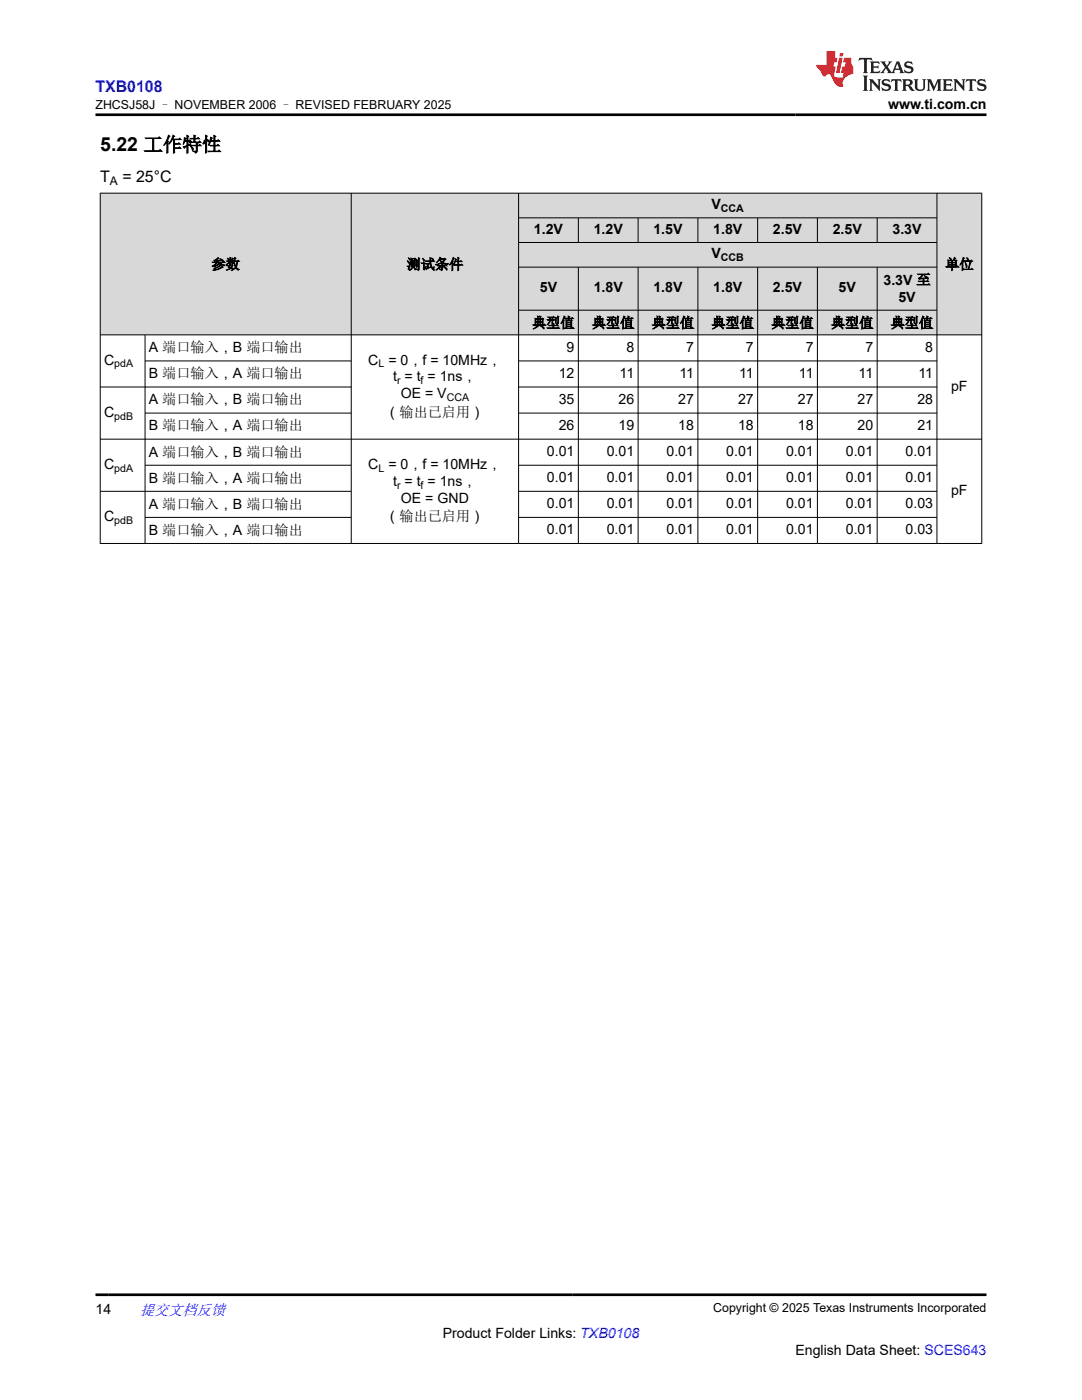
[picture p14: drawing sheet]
<svg xmlns="http://www.w3.org/2000/svg" width="216mm" height="279mm" viewBox="0 0 216 279" stroke-linecap="round" stroke-linejoin="round" font-family="sans-serif">
<defs><g id="words">
<text font-size="3.9" x="20" y="30.2">5.22 工作特性</text>
<text font-size="3.2" fill="#00f" x="19.1" y="18.3">TXB0108</text>
<g font-size="3.2">
<text x="20" y="36.3">T</text>
<text x="24.4" y="36.3">= 25°C</text>
</g>
<text font-size="3" fill="#00f" x="27.9" y="262.4">提交文档反馈</text>
<g font-size="2.8">
<text x="177.2" y="21.7">www.ti.com.cn</text>
<text x="142" y="41.7">V</text>
<text x="106.5" y="46.7">1.2V</text>
<text x="118.5" y="46.7">1.2V</text>
<text x="130.4" y="46.7">1.5V</text>
<text x="142.3" y="46.7">1.8V</text>
<text x="154.2" y="46.7">2.5V</text>
<text x="166.2" y="46.7">2.5V</text>
<text x="178.1" y="46.7">3.3V</text>
<text x="42.2" y="53.7">参数</text>
<text x="81.1" y="53.7">测试条件</text>
<text x="142" y="51.6">V</text>
<text x="188.6" y="53.7">单位</text>
<text x="107.7" y="58.3">5V</text>
<text x="118.5" y="58.3">1.8V</text>
<text x="130.4" y="58.3">1.8V</text>
<text x="142.3" y="58.3">1.8V</text>
<text x="154.2" y="58.3">2.5V</text>
<text x="167.3" y="58.3">5V</text>
<text x="176.3" y="56.8">3.3V 至</text>
<text x="106.2" y="65.4">典型值</text>
<text x="118.1" y="65.4">典型值</text>
<text x="130" y="65.4">典型值</text>
<text x="141.9" y="65.4">典型值</text>
<text x="153.9" y="65.4">典型值</text>
<text x="165.8" y="65.4">典型值</text>
<text x="177.7" y="65.4">典型值</text>
<text x="179.3" y="60.2">5V</text>
<text x="29.7" y="70.3">A 端口输入，B 端口输出</text>
<text x="113.1" y="70.2">9</text>
<text x="125" y="70.2">8</text>
<text x="136.9" y="70.2">7</text>
<text x="148.8" y="70.2">7</text>
<text x="160.8" y="70.2">7</text>
<text x="172.7" y="70.2">7</text>
<text x="184.6" y="70.2">8</text>
<text x="20.8" y="72.8">C</text>
<text x="29.7" y="75.5">B 端口输入，A 端口输出</text>
<text x="73.5" y="72.7">C = 0，f = 10MHz，</text>
<text x="78.4" y="76.1">t = t = 1ns，</text>
<text x="111.5" y="75.4">12</text>
<text x="123.6" y="75.4">11</text>
<text x="135.6" y="75.4">11</text>
<text x="147.5" y="75.4">11</text>
<text x="159.4" y="75.4">11</text>
<text x="171.3" y="75.4">11</text>
<text x="183.3" y="75.4">11</text>
<text x="189.8" y="78">pF</text>
<text x="20.8" y="83.2">C</text>
<text x="29.7" y="80.7">A 端口输入，B 端口输出</text>
<text x="76.9" y="83.2">（输出已启用）</text>
<text x="80" y="79.5">OE = V</text>
<text x="111.5" y="80.6">35</text>
<text x="123.4" y="80.6">26</text>
<text x="135.3" y="80.6">27</text>
<text x="147.3" y="80.6">27</text>
<text x="159.2" y="80.6">27</text>
<text x="171.1" y="80.6">27</text>
<text x="183" y="80.6">28</text>
<text x="29.7" y="85.9">B 端口输入，A 端口输出</text>
<text x="111.5" y="85.8">26</text>
<text x="123.4" y="85.8">19</text>
<text x="135.3" y="85.8">18</text>
<text x="147.3" y="85.8">18</text>
<text x="159.2" y="85.8">18</text>
<text x="171.1" y="85.8">20</text>
<text x="183" y="85.8">21</text>
<text x="20.8" y="93.6">C</text>
<text x="29.7" y="91.1">A 端口输入，B 端口输出</text>
<text x="73.5" y="93.6">C = 0，f = 10MHz，</text>
<text x="109.1" y="91">0.01</text>
<text x="121.1" y="91">0.01</text>
<text x="133" y="91">0.01</text>
<text x="144.9" y="91">0.01</text>
<text x="156.8" y="91">0.01</text>
<text x="168.8" y="91">0.01</text>
<text x="180.7" y="91">0.01</text>
<text x="29.7" y="96.3">B 端口输入，A 端口输出</text>
<text x="29.7" y="101.5">A 端口输入，B 端口输出</text>
<text x="78.4" y="97">t = t = 1ns，</text>
<text x="80" y="100.3">OE = GND</text>
<text x="109.1" y="96.2">0.01</text>
<text x="109.1" y="101.4">0.01</text>
<text x="121.1" y="96.2">0.01</text>
<text x="121.1" y="101.4">0.01</text>
<text x="133" y="96.2">0.01</text>
<text x="133" y="101.4">0.01</text>
<text x="144.9" y="96.2">0.01</text>
<text x="144.9" y="101.4">0.01</text>
<text x="156.8" y="96.2">0.01</text>
<text x="156.8" y="101.4">0.01</text>
<text x="168.8" y="96.2">0.01</text>
<text x="168.8" y="101.4">0.01</text>
<text x="180.7" y="96.2">0.01</text>
<text x="180.7" y="101.4">0.03</text>
<text x="189.8" y="98.8">pF</text>
<text x="20.8" y="104">C</text>
<text x="29.7" y="106.7">B 端口输入，A 端口输出</text>
<text x="76.9" y="104">（输出已启用）</text>
<text x="109.1" y="106.6">0.01</text>
<text x="121.1" y="106.6">0.01</text>
<text x="133" y="106.6">0.01</text>
<text x="144.9" y="106.6">0.01</text>
<text x="156.8" y="106.6">0.01</text>
<text x="168.8" y="106.6">0.01</text>
<text x="180.7" y="106.6">0.03</text>
<text x="19.1" y="262.1">14</text>
<text x="88.3" y="266.9">Product Folder Links: TXB0108</text>
<text x="158.7" y="270.3">English Data Sheet: SCES643</text>
</g>
<g font-size="2.5">
<text x="19" y="21.8">ZHCSJ58J – NOVEMBER 2006 – REVISED FEBRUARY 2025</text>
<text x="142.3" y="261.8">Copyright © 2025 Texas Instruments Incorporated</text>
</g>
<text font-size="2.4" x="21.9" y="37">A</text>
<g font-size="2.1">
<text x="143.9" y="42.3">CCA</text>
<text x="143.9" y="52.1">CCB</text>
<text x="22.8" y="73.3">pdA</text>
<text x="75.5" y="73.3">L</text>
<text x="79.2" y="76.7">r</text>
<text x="83.9" y="76.7">f</text>
<text x="22.8" y="83.7">pdB</text>
<text x="89.1" y="80.1">CCA</text>
<text x="22.8" y="94.1">pdA</text>
<text x="75.5" y="94.1">L</text>
<text x="79.2" y="97.5">r</text>
<text x="83.9" y="97.5">f</text>
<text x="22.8" y="104.6">pdB</text>
</g>
</g></defs>
<g fill="#d8d8d8">
<path d="M20 38.6h175.9v4.9h-175.9z" fill-rule="evenodd"/>
<path d="M20.1 38.6h49.9v28.2h-49.9z" fill-rule="evenodd"/>
<path d="M70.1 38.6h33.3v28.2h-33.3z" fill-rule="evenodd"/>
<path d="M103.5 38.6h83.4v4.8h-83.4z" fill-rule="evenodd"/>
<path d="M187 38.6h8.8v28.2h-8.8z" fill-rule="evenodd"/>
<path d="M103.5 43.5h11.8v4.8h-11.8z" fill-rule="evenodd"/>
<path d="M115.5 43.5h11.8v4.8h-11.8z" fill-rule="evenodd"/>
<path d="M127.4 43.5h11.8v4.8h-11.8z" fill-rule="evenodd"/>
<path d="M139.3 43.5h11.8v4.8h-11.8z" fill-rule="evenodd"/>
<path d="M151.2 43.5h11.8v4.8h-11.8z" fill-rule="evenodd"/>
<path d="M163.2 43.5h11.8v4.8h-11.8z" fill-rule="evenodd"/>
<path d="M175.1 43.5h11.8v4.8h-11.8z" fill-rule="evenodd"/>
<path d="M103.5 48.5h83.4v4.8h-83.4z" fill-rule="evenodd"/>
<path d="M103.5 53.4h11.8v8.4h-11.8z" fill-rule="evenodd"/>
<path d="M115.5 53.4h11.8v8.4h-11.8z" fill-rule="evenodd"/>
<path d="M127.4 53.4h11.8v8.4h-11.8z" fill-rule="evenodd"/>
<path d="M139.3 53.4h11.8v8.4h-11.8z" fill-rule="evenodd"/>
<path d="M151.2 53.4h11.8v8.4h-11.8z" fill-rule="evenodd"/>
<path d="M163.2 53.4h11.8v8.4h-11.8z" fill-rule="evenodd"/>
<path d="M175.1 53.4h11.8v8.4h-11.8z" fill-rule="evenodd"/>
<path d="M103.5 62h11.8v4.8h-11.8z" fill-rule="evenodd"/>
<path d="M115.5 62h11.8v4.8h-11.8z" fill-rule="evenodd"/>
<path d="M127.4 62h11.8v4.8h-11.8z" fill-rule="evenodd"/>
<path d="M139.3 62h11.8v4.8h-11.8z" fill-rule="evenodd"/>
<path d="M151.2 62h11.8v4.8h-11.8z" fill-rule="evenodd"/>
<path d="M163.2 62h11.8v4.8h-11.8z" fill-rule="evenodd"/>
<path d="M175.1 62h11.8v4.8h-11.8z" fill-rule="evenodd"/>
</g>
<g fill="none" stroke="#000" stroke-width=".2">
<path d="M19.9 38.6h176.1M20 38.5v70M70.1 38.5v70M103.5 38.5v70M187 38.5v70M195.9 38.5v70M103.5 43.5h83.5M103.5 48.4h83.5M103.5 53.3h83.5M115.4 43.5v5M115.4 53.3v55.2M127.3 43.5v5"/>
<path d="M127.3 53.3v55.2M139.3 43.5v5M139.3 53.3v55.2M151.2 43.5v5M151.2 53.3v55.2M163.1 43.5v5M163.1 53.3v55.2M175 43.5v5M175 53.3v55.2M19.9 66.8h176.1M19.9 77.2h50.2M28.9 66.8v41.7"/>
<path d="M28.9 72h41.2M103.5 61.9h83.5M103.5 77.2h83.5M103.5 72h83.5M19.9 87.6h176.1M28.9 82.4h41.2M28.9 92.8h41.2M70.1 98.1h-50.2M103.5 82.4h83.5M103.5 98.1h83.5M103.5 92.8h83.5M19.9 108.5h176.1"/>
<path d="M28.9 103.3h41.2M103.5 103.3h83.5"/>
</g>
<path d="M171.5 11.6l-.2 .5 .5-.2h.6v.1v2.2l-.2 .4h1l-.2-.4v-2.2v-.1h.5l.6 .2-.2-.5zM173.6 12.3l.2 .4v1.5l-.2 .4h1.9l.1-.6a1.08 1.08 0 0 1-1.3 .2v-.7h.6l.4 .2v-.7l-.4 .2h-.6v-.5l.2-.2a1 1 0 0 1 1 .3l-.1-.5zM175.7 12.3l.9 1.1-1 1.2h.9l-.2-.2 .5-.8 .4 .8-.2 .2h1.6l-.2-.2 .2-.5h.9l.1 .5-.1 .2h.9l-.2-.3-.8-2h-.5l-.9 2.2-.9-1.1 .9-1.1h-.8l.2 .2-.4 .6-.4-.6 .2-.2zM179 12.7l.4 1h-.7zM180.7 12.4a.65 .65 0 0 0-.2 .7 .65 .65 0 0 0 .6 .5l.6 .1 .1 .3a.79 .79 0 0 1-.7 .4 .79 .79 0 0 1-.7-.5l.1 .7 .2-.1a.93 .93 0 0 0 1.1 .1 .93 .93 0 0 0 .4-1 1.46 1.46 0 0 0-1.2-.6l-.1-.3a1.09 1.09 0 0 1 1.2 .2l-.2-.6-.1 .1-.5-.2zM172.2 15.1l.2 .4v2.2l-.2 .4h1l-.2-.4v-2.2l.2-.4zM173.4 15.8l.2 .4v1.5l-.2 .4h.8l-.3-.4 .1-1.3 1.6 1.8v-2l.2-.4h-.7l.1 .2 .1 1.1-1.2-1.3zM176.2 15.9a.65 .65 0 0 0-.2 .8 .65 .65 0 0 0 .6 .4l.6 .2 .1 .2a.79 .79 0 0 1-.7 .4 .79 .79 0 0 1-.7-.5l.1 .7 .2-.1a.93 .93 0 0 0 1.1 .1 .93 .93 0 0 0 .4-.9 1.46 1.46 0 0 0-1.2-.6l-.1-.4a1.09 1.09 0 0 1 1.2 .2l-.1-.6-.2 .1-.5-.1zM177.9 15.8l-.1 .6a.63 .63 0 0 1 .8-.3v1.6l-.3 .4h1l-.2-.4v-1.6a.66 .66 0 0 1 .8 .3l-.1-.6zM180 15.8l.2 .4v1.5l-.2 .4h1l-.2-.2-.1-.7h.5l.1 .2a.79 .79 0 0 0 1.2 .6l-1-.9a.61 .61 0 0 0 .6-.6 .61 .61 0 0 0-.5-.7zM180.8 16.1h.1a.47 .47 0 0 1 .5 .1 .47 .47 0 0 1 .1 .5l-.1 .1-.7 .1zM182.3 15.8l.2 .2a2.27 2.27 0 0 0 .4 2 1.04 1.04 0 0 0 1.7-.7v-1.3l.2-.2h-.8l.2 .4v1.1a.6 .6 0 0 1-.6 .6 .6 .6 0 0 1-.6-.6v-1.1l.3-.4zM184.9 15.8l.2 .4v1.5l-.2 .4h.8l-.3-.4v-1.4l.9 1.9 .9-1.9v1.4l-.3 .4h1l-.2-.4v-1.5l.2-.4h-.8l-.7 1.5-.6-1.5zM188.1 15.8l.2 .4v1.5l-.2 .4h1.9l.1-.6a1.09 1.09 0 0 1-1.3 .2v-.7h.6l.4 .2v-.6l-.4 .2h-.6v-.6l.2-.1a1.01 1.01 0 0 1 1 .3l-.1-.6zM190.2 15.8l.3 .4v1.5l-.3 .4h.8l-.2-.4v-1.3l1.6 1.8v-2l.2-.4h-.7l.2 .2v1.1l-1.2-1.3zM192.8 15.8l-.1 .6a.63 .63 0 0 1 .8-.3v1.6l-.3 .4h1l-.2-.4v-1.6a.66 .66 0 0 1 .8 .3l-.1-.6zM195.2 15.9a.65 .65 0 0 0-.2 .8 .65 .65 0 0 0 .6 .4l.6 .2 .2 .2a.79 .79 0 0 1-.7 .4 .79 .79 0 0 1-.7-.5l.1 .7 .2-.1a.93 .93 0 0 0 1 .1 .93 .93 0 0 0 .5-.9 1.46 1.46 0 0 0-1.3-.6v-.4a1.09 1.09 0 0 1 1.2 .2l-.2-.6-.2 .1-.5-.1z" fill="#231f20"/>
<path d="M164.9 10.2v2.8h-2l.1 .3 .8 1a.95 .95 0 0 0 1 .9 .59 .59 0 0 1 .5-.4 .59 .59 0 0 1 .5 .4l.4 .7a1.59 1.59 0 0 0 2.1 1.4 1.61 1.61 0 0 1 1-2.3l1-.3-.1-1.5a1.59 1.59 0 0 1-.3-1.7h-1.5l-.2 .9h.6l-.2 .9h-.5l-.2 1v.2l.4 .1-.1 .9h-.7a.73 .73 0 0 1-1-.7l.3-1.5h-.5l.1-.9h.5l.2-.9h-.5v-1.3zM167.4 11.5l-.6 3.1h.7l.6-3.1zM167.6 10.6l-.1 .6h.7l.1-.6z" fill="#ed1c24"/>
<path d="M19.1 22.9h177.8M19.1 258.4h177.8" fill="none" stroke="#000" stroke-width=".53"/>
<use href="#words"/>
</svg>
